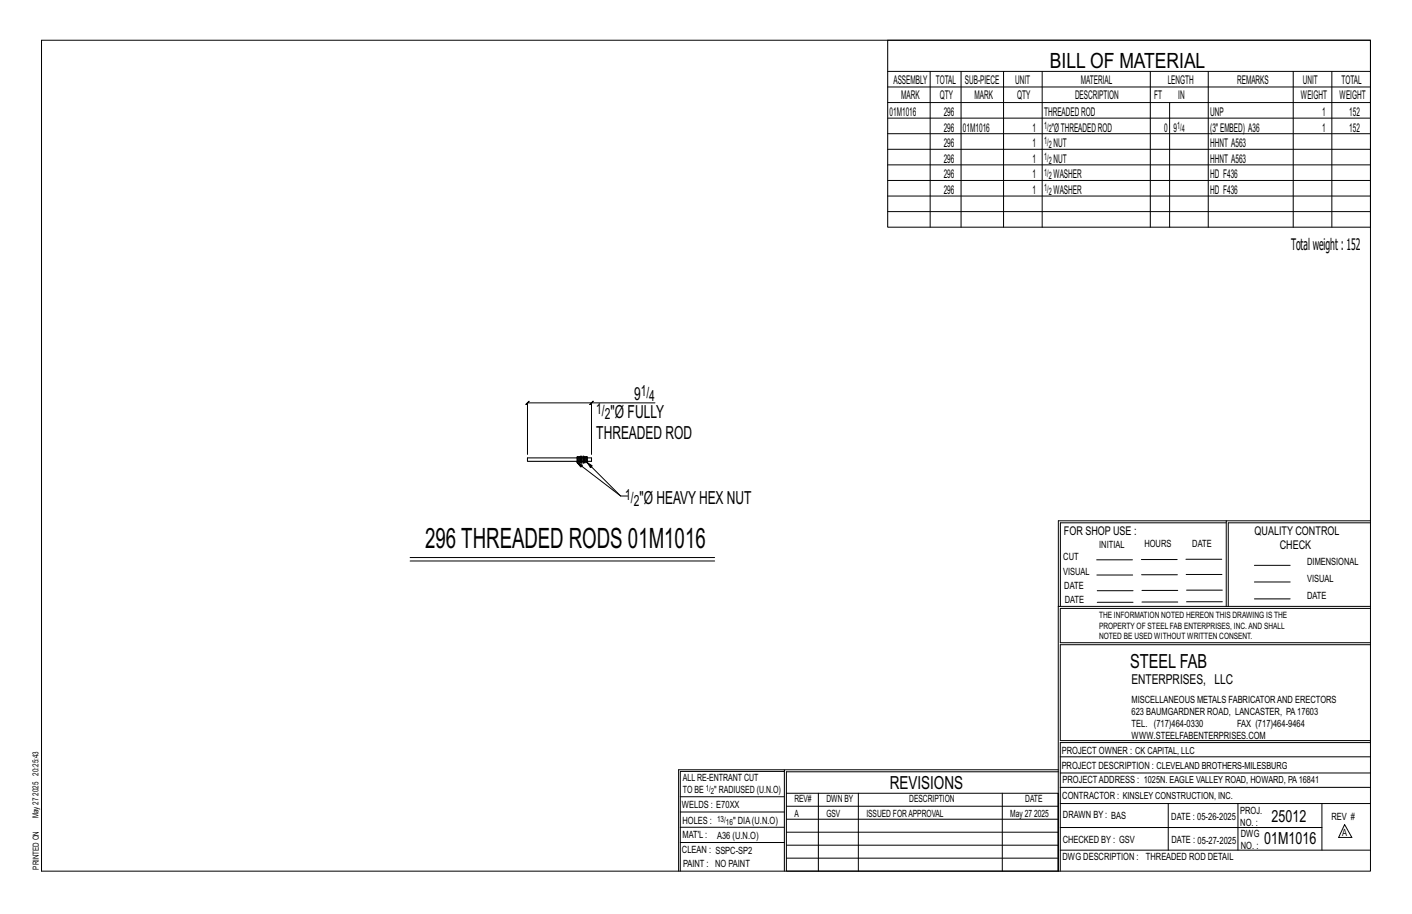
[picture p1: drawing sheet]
<svg xmlns="http://www.w3.org/2000/svg" width="432mm" height="279mm" viewBox="0 0 432 279" stroke-linecap="round" stroke-linejoin="round" font-family="sans-serif">
<defs><g id="words">
<text font-size="8.6" x="130" y="167.6">296 THREADED RODS 01M1016</text>
<text font-size="6.4" x="321.1" y="20.7">BILL OF MATERIAL</text>
<text font-size="5.9" x="345.6" y="204.1">STEEL FAB</text>
<g font-size="5.5">
<text x="193.9" y="122.2">9</text>
<text x="186.7" y="127.7">&quot;Ø FULLY</text>
<text x="182.4" y="134.2">THREADED ROD</text>
<text x="195.6" y="154.2">&quot;Ø HEAVYHEX NUT</text>
<text x="272.2" y="241.1">REVISIONS</text>
</g>
<g font-size="5.1">
<text x="388.9" y="251.3">25012</text>
<text x="386.6" y="258.1">01M1016</text>
</g>
<text font-size="4.9" x="394.8" y="76.4">Totalweight : 152</text>
<g font-size="4.7">
<text x="195.9" y="120.9">1/</text>
<text x="198.6" y="122.6">4</text>
<text x="182.4" y="126.4">1/</text>
<text x="185" y="128.1">2</text>
<text x="191.2" y="152.9">1/</text>
<text x="193.8" y="154.6">2</text>
</g>
<text font-size="4.2" x="346" y="209.1">ENTERPRISES, LLC</text>
<g font-size="3.7">
<text x="273.2" y="25.6">ASSEMBLY</text>
<text x="286.2" y="25.6">TOTAL</text>
<text x="295.1" y="25.6">SUB-PIECE</text>
<text x="310.4" y="25.6">UNIT</text>
<text x="330.5" y="25.6">MATERIAL</text>
<text x="357.1" y="25.6">LENGTH</text>
<text x="378.3" y="25.6">REMARKS</text>
<text x="398.4" y="25.6">UNIT</text>
<text x="410.2" y="25.6">TOTAL</text>
<text x="272.1" y="35.5">01M1016</text>
<text x="275.6" y="30.4">MARK</text>
<text x="287.4" y="30.4">QTY</text>
<text x="288.6" y="35.5">296</text>
<text x="298" y="30.4">MARK</text>
<text x="311" y="30.4">QTY</text>
<text x="319.3" y="35.5">THREADEDROD</text>
<text x="328.7" y="30.4">DESCRIPTION</text>
<text x="353" y="30.4">FT</text>
<text x="360.3" y="30.4">IN</text>
<text x="370.1" y="35.5">UNP</text>
<text x="397.8" y="30.4">WEIGHT</text>
<text x="404.3" y="35.5">1</text>
<text x="409.6" y="30.4">WEIGHT</text>
<text x="412.6" y="35.5">152</text>
<text x="288.6" y="40.2">296</text>
<text x="294.5" y="40.2">01M1016</text>
<text x="315.8" y="40.2">1</text>
<text x="321.6" y="40.2">&quot;ØTHREADEDROD</text>
<text x="356" y="40.2">0</text>
<text x="358.9" y="40.2">9</text>
<text x="370.1" y="40.2">(3&quot;EMBED) A36</text>
<text x="404.3" y="40.2">1</text>
<text x="412.6" y="40.2">152</text>
<text x="288.6" y="45">296</text>
<text x="315.8" y="45">1</text>
<text x="322.2" y="45">NUT</text>
<text x="370.1" y="45">HHNT A563</text>
<text x="288.6" y="49.7">296</text>
<text x="315.8" y="49.7">1</text>
<text x="322.2" y="49.7">NUT</text>
<text x="370.1" y="49.7">HHNT A563</text>
<text x="288.6" y="54.5">296</text>
<text x="288.6" y="59.3">296</text>
<text x="315.8" y="54.5">1</text>
<text x="315.8" y="59.3">1</text>
<text x="322.2" y="54.5">WASHER</text>
<text x="322.2" y="59.3">WASHER</text>
<text x="370.1" y="54.5">HD F436</text>
<text x="370.1" y="59.3">HD F436</text>
<text x="325.3" y="163.4">FOR SHOP USE :</text>
<text x="383.7" y="163.4">QUALITY CONTROL</text>
<text x="391.4" y="167.8">CHECK</text>
</g>
<g font-size="3.1">
<text x="319.3" y="39.4">1/</text>
<text x="320.7" y="40.5">2</text>
<text x="360" y="39.4">1/</text>
<text x="361.4" y="40.5">4</text>
<text x="319.3" y="44.1">1/</text>
<text x="320.7" y="45.3">2</text>
<text x="319.3" y="48.9">1/</text>
<text x="319.3" y="53.7">1/</text>
<text x="320.7" y="50">2</text>
<text x="319.3" y="58.4">1/</text>
<text x="320.7" y="54.8">2</text>
<text x="320.7" y="59.5">2</text>
<text x="336.2" y="167.4">INITIAL</text>
<text x="350" y="167.1">HOURS</text>
<text x="364.6" y="167.2">DATE</text>
<text x="325.2" y="171.3">CUT</text>
<text x="399.8" y="172.8">DIMENSIONAL</text>
<text x="325.1" y="175.8">VISUAL</text>
<text x="399.8" y="177.9">VISUAL</text>
<text x="325.5" y="180">DATE</text>
<text x="325.7" y="184.4">DATE</text>
<text x="399.8" y="183.1">DATE</text>
<text x="346" y="215">MISCELLANEOUS METALS FABRICATORAND ERECTORS</text>
<text x="346" y="218.6">623 BAUMGARDNER ROAD, LANCASTER, PA17603</text>
<text x="346" y="225.8">WWW.STEELFABENTERPRISES.COM</text>
<text x="346" y="222.2">TEL. (717)464-0330</text>
<text x="378.3" y="222.2">FAX (717)464-9464</text>
<text x="324.7" y="230.5">PROJECT OWNER : CK CAPITAL, LLC</text>
<text x="208.8" y="238.8">ALL RE-ENTRANT CUT</text>
<text x="324.7" y="235.1">PROJECT DESCRIPTION : CLEVELAND BROTHERS-MILESBURG</text>
<text x="324.9" y="239.5">PROJECTADDRESS : 1025N. EAGLE VALLEY ROAD, HOWARD, PA16841</text>
<text x="208.8" y="242.5">TO BE</text>
<text x="218.4" y="242.5">&quot; RADIUSED (U.N.O)</text>
<text x="242.9" y="245.3">REV#</text>
<text x="252.7" y="245.3">DWN BY</text>
<text x="278.1" y="245.3">DESCRIPTION</text>
<text x="313.5" y="245.3">DATE</text>
<text x="324.9" y="244.2">CONTRACTOR : KINSLEY CONSTRUCTION, INC.</text>
<text x="208.5" y="247">WELDS : E70XX</text>
<text x="208.7" y="251.7">HOLES :</text>
<text x="224.2" y="251.8">&quot; DIA(U.N.O)</text>
<text x="242.9" y="249.9">A</text>
<text x="252.7" y="249.9">GSV</text>
<text x="264.9" y="249.9">ISSUED FORAPPROVAL</text>
<text x="309" y="249.9">May 27</text>
<text x="316.2" y="249.9">2025</text>
<text x="325.1" y="250">DRAWN BY : BAS</text>
<text x="358.2" y="250.5">DATE : 05-26-2025</text>
<text x="379.3" y="248.9">PROJ.</text>
<text x="407.2" y="250.5">REV #</text>
<text x="208.7" y="256.3">MAT'L :</text>
<text x="219.3" y="256.4">A36 (U.N.O)</text>
<text x="325" y="257.6">CHECKED BY : GSV</text>
<text x="358.3" y="257.7">DATE : 05-27-2025</text>
<text x="379.3" y="252.5">NO. :</text>
<text x="379.5" y="255.9">DWG</text>
<text x="410.5" y="255.5">A</text>
<text x="208.6" y="260.7">CLEAN : SSPC-SP2</text>
<text x="324.9" y="262.9">DWG DESCRIPTION :</text>
<text x="350.4" y="263">THREADED ROD DETAIL</text>
<text x="379.5" y="259.5">NO. :</text>
<text x="208.9" y="265">PAINT : NO PAINT</text>
</g>
<g font-size="2.7">
<text x="336.1" y="189">THE INFORMATION NOTED HEREON THIS DRAWING IS THE</text>
<text x="336.1" y="195.4">NOTED BE USED WITHOUT WRITTEN CONSENT.</text>
<text x="336.1" y="192.2">PROPERTY OF STEEL FAB ENTERPRISES, INC.AND SHALL</text>
</g>
<g font-size="2.6">
<text x="215.9" y="241.8">1/</text>
<text x="217.4" y="242.7">2</text>
<text x="219.3" y="251.1">13/</text>
<text x="222" y="252.1">16</text>
</g>
<g font-size="2.5">
<text x="11.7" y="237.1" transform="rotate(-90 11.7 237.1)">20:25:43</text>
<text x="11.8" y="243.3" transform="rotate(-90 11.8 243.3)">2025</text>
<text x="11.8" y="250.1" transform="rotate(-90 11.8 250.1)">May 27</text>
<text x="11.9" y="265.8" transform="rotate(-90 11.9 265.8)">PRINTED ON</text>
</g>
</g></defs>
<g fill="none" stroke="#000" stroke-width=".31">
<path d="M12.7 12.3h406.4v254h-406.4zM271.5 12.3h147.6v57.2h-147.6zM271.5 21.8h147.6M271.5 26.6h147.6M271.5 31.4h147.6M271.5 36.1h147.6M284.5 21.8v47.7M293.9 21.8v47.7M306.9 21.8v47.7M318.7 21.8v47.7M351.8 21.8v47.7M357.7 31.4v38.1"/>
<path d="M369.5 21.8v47.7M395.5 21.8v47.7M407.3 21.8v47.7M271.5 40.9h147.6M271.5 45.6h147.6M271.5 50.4h147.6M271.5 55.2h147.6M271.5 59.9h147.6M271.5 64.7h147.6M180.9 123.2l.5-.5-1 1zM180.9 123.2h-19.6l.5-.5-1 1 .5-.5v15.7M200.3 123.2h-19.4v15.7"/>
<path d="M176.5 141.4l1.1 1.4 .5-.6-1.6-.8 13.3 10.2M179.6 141.4l1 1.5 .5-.5-1.5-1 10.2 10.2h2.1M375 159.8h-50.7v25.6M375 159.2h-51.3l-.1 107.1M419.1 159.2h-44.1v26.2M419.1 159.8h-43.5v25.6M125.4 170.4h93.1M125.4 171.5h93.1M335.4 171.1h10.9M335.4 175.8h11M349 171h11M349.1 175.7h11"/>
<path d="M362.7 171h10.9M362.7 175.6h11M383.6 172.8h11M383.6 177.9h11M323.7 185.4h95.4M335.5 184.1h11M335.5 180.6h11M349.2 184h11M349.2 180.5h11M362.9 180.4h10.9M362.9 184h10.9M383.6 183.1h11"/>
<path d="M419.1 186h-94.9v10.5h94.9M419.1 197.1h-94.9v29.3h94.9v.6h-94.9v39.3M239.9 235.8h-31.9v30.5M239.9 235.3h-32.4v31M323.6 235.3h-83.7v31M323.6 235.9h-83.1v6.6M324.2 236.3h94.9M324.2 231.4h94.9M208 252.9h31.9M208 257.5h31.9M208 243.6h31.9M208 248.2h31.9"/>
<path d="M240.5 242.5h83.1v23.8h-83.1zM240.5 258.4h83.1M240.5 254.4h83.1M240.5 250.4h83.1M240.5 246.5h83.1M250.3 242.5v23.8M262.5 242.5v23.8M306.5 242.5v23.8M324.2 253h80.1M324.2 245.6h94.9M324.2 259.9h94.9M324.2 240.7h94.9"/>
<path d="M357.3 245.6v14.3M378.6 245.6v14.3M404.3 245.6v14.3M411.2 252.1l2.2 3.9h-4zM240.5 262.3h83.1"/>
</g>
<path d="M176.5 140h-15.2v1h15.2M177.5 139.6h-1v.9M177.8 140h.4M178.6 139.6h1v.9M179.6 140h1.3v1h-1.3M177.5 140.5v-1.1h.3v2.2h-.3v-1.1h-1v.9h1M177.8 141h.4M178.6 140.5v-1.1h-.4v2.2h.4v-1.1h1v.9h-1" fill="none" stroke="#000" stroke-width=".32"/>
<g fill="none" stroke="#000" stroke-width=".31" stroke-dasharray="2 1.4">
<path d="M176.5 140h1.3M177.8 139.9h-1.3M177.8 140h-1.3M178.2 140h1.4M179.6 139.9h-1.4M179.6 140h-1.4M176.5 140.2h1.3M176.5 141.1h1.3M176.5 141h1.3M177.8 140.5h-.3M177.8 140.8h-1.3M177.8 141h-1.3"/>
<path d="M178.2 140.2h1.4M178.2 141.1h1.4M178.2 141h1.4M178.6 140.5h-.4M179.6 140.8h-1.4M179.6 141h-1.4"/>
</g>
<use href="#words"/>
</svg>
